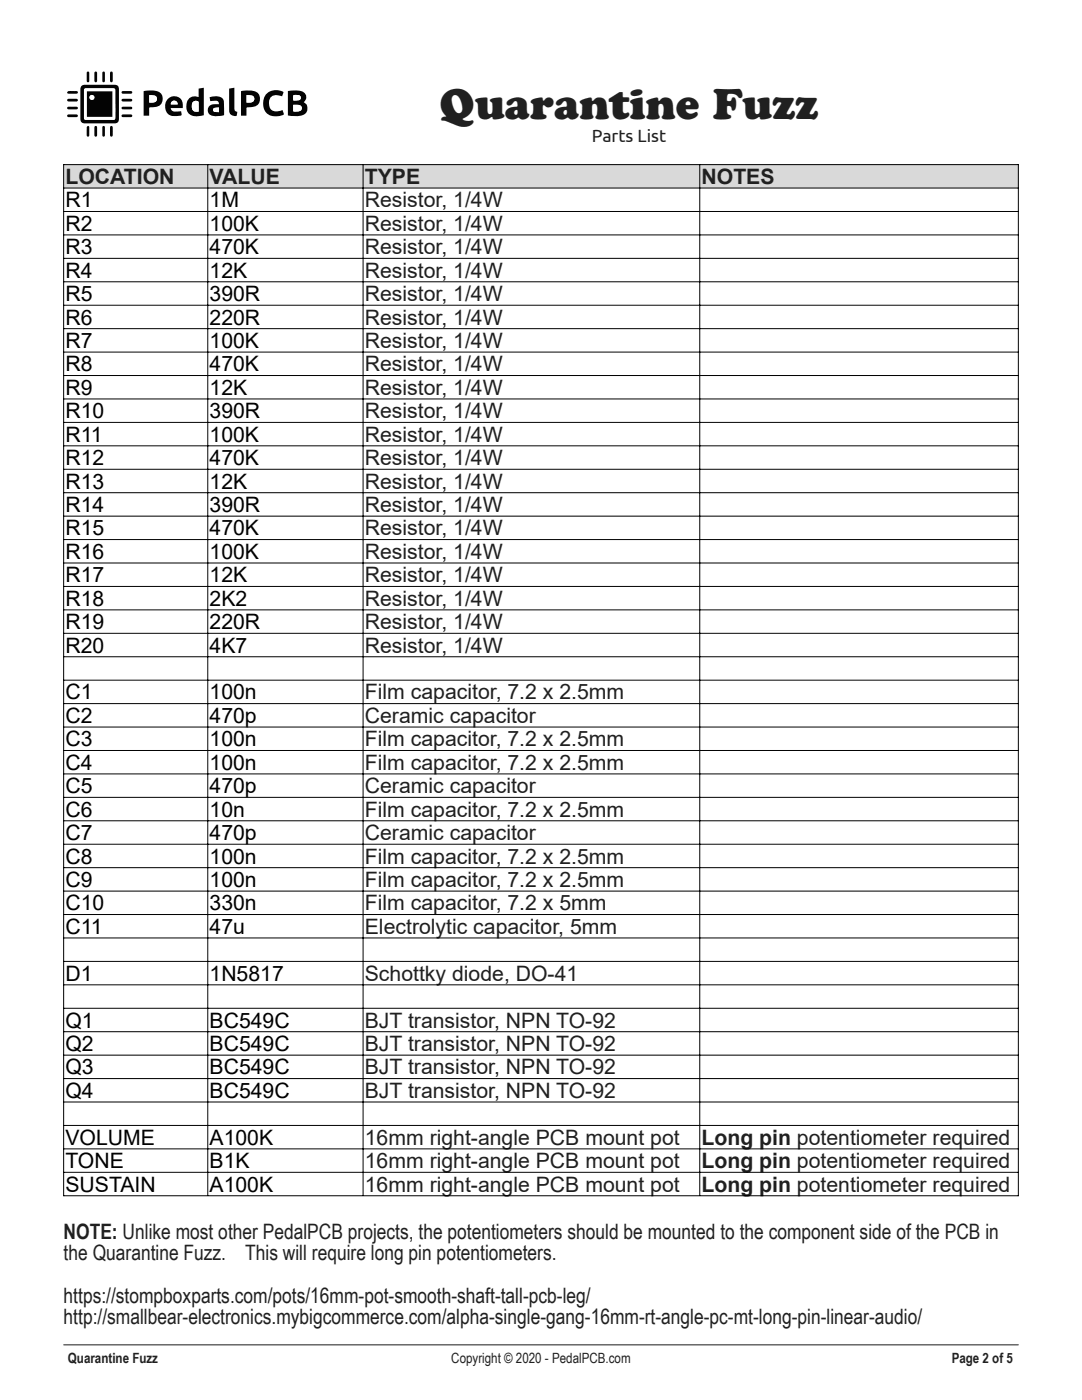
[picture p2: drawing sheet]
<svg xmlns="http://www.w3.org/2000/svg" width="216mm" height="279mm" viewBox="0 0 216 279" stroke-linecap="round" stroke-linejoin="round" font-family="sans-serif">
<defs><g id="words">
<text font-size="8.5" fill="#231f20" x="87.8" y="23.8">Quarantine Fuzz</text>
<g font-size="4.2" fill="#231f20">
<text x="13.1" y="36.7">LOCATION</text>
<text x="41.8" y="36.7">VALUE</text>
<text x="72.8" y="36.7">TYPE</text>
<text x="72.8" y="41.4">Resistor, 1/4W</text>
<text x="140" y="36.7">NOTES</text>
<text x="72.8" y="46.1">Resistor, 1/4W</text>
<text x="72.8" y="50.7">Resistor, 1/4W</text>
<text x="72.8" y="55.4">Resistor, 1/4W</text>
<text x="72.8" y="60.1">Resistor, 1/4W</text>
<text x="72.8" y="64.8">Resistor, 1/4W</text>
<text x="72.8" y="69.4">Resistor, 1/4W</text>
<text x="72.8" y="74.1">Resistor, 1/4W</text>
<text x="72.8" y="78.8">Resistor, 1/4W</text>
<text x="72.8" y="83.5">Resistor, 1/4W</text>
<text x="72.8" y="88.2">Resistor, 1/4W</text>
<text x="72.8" y="92.8">Resistor, 1/4W</text>
<text x="72.8" y="97.5">Resistor, 1/4W</text>
<text x="72.8" y="102.2">Resistor, 1/4W</text>
<text x="72.8" y="106.9">Resistor, 1/4W</text>
<text x="72.8" y="111.5">Resistor, 1/4W</text>
<text x="72.8" y="116.2">Resistor, 1/4W</text>
<text x="72.8" y="120.9">Resistor, 1/4W</text>
<text x="72.8" y="125.6">Resistor, 1/4W</text>
<text x="72.8" y="130.2">Resistor, 1/4W</text>
<text x="72.8" y="139.6">Film capacitor, 7.2 x 2.5mm</text>
<text x="72.8" y="144.3">Ceramic capacitor</text>
<text x="72.8" y="149">Film capacitor, 7.2 x 2.5mm</text>
<text x="72.8" y="153.6">Film capacitor, 7.2 x 2.5mm</text>
<text x="72.8" y="158.3">Ceramic capacitor</text>
<text x="72.8" y="163">Film capacitor, 7.2 x 2.5mm</text>
<text x="72.8" y="167.7">Ceramic capacitor</text>
<text x="72.8" y="172.3">Film capacitor, 7.2 x 2.5mm</text>
<text x="72.8" y="177">Film capacitor, 7.2 x 2.5mm</text>
<text x="72.8" y="181.7">Film capacitor, 7.2 x 5mm</text>
<text x="72.8" y="186.4">Electrolytic capacitor, 5mm</text>
<text x="72.8" y="195.7">Schottky diode, DO-41</text>
<text x="72.8" y="205.1">BJT transistor, NPN TO-92</text>
<text x="72.8" y="209.8">BJT transistor, NPN TO-92</text>
<text x="72.8" y="214.4">BJT transistor, NPN TO-92</text>
<text x="72.8" y="219.1">BJT transistor, NPN TO-92</text>
<text x="72.8" y="228.5">16mm right-angle PCB mount pot</text>
<text x="72.8" y="233.1">16mm right-angle PCB mount pot</text>
<text x="140" y="228.5">Long pin potentiometer required</text>
<text x="140" y="233.1">Long pin potentiometer required</text>
<text x="72.8" y="237.8">16mm right-angle PCB mount pot</text>
<text x="140" y="237.8">Long pin potentiometer required</text>
<text x="12.7" y="247.3">NOTE: Unlike most other PedalPCB projects, the potentiometers should be mounted to the component side of the PCB in</text>
<text x="12.7" y="251.5">the Quarantine Fuzz.</text>
<text x="48.9" y="251.5">This will require long pin potentiometers.</text>
<text x="12.7" y="260">https://stompboxparts.com/pots/16mm-pot-smooth-shaft-tall-pcb-leg/</text>
<text x="12.7" y="264.2">http://smallbear-electronics.mybigcommerce.com/alpha-single-gang-16mm-rt-angle-pc-mt-long-pin-linear-audio/</text>
</g>
<g font-size="4.2">
<text x="13.1" y="41.4">R1</text>
<text x="41.8" y="41.4">1M</text>
<text x="13.1" y="46.1">R2</text>
<text x="41.8" y="46.1">100K</text>
<text x="13.1" y="50.7">R3</text>
<text x="41.8" y="50.7">470K</text>
<text x="13.1" y="55.4">R4</text>
<text x="41.8" y="55.4">12K</text>
<text x="13.1" y="60.1">R5</text>
<text x="13.1" y="64.8">R6</text>
<text x="41.8" y="60.1">390R</text>
<text x="41.8" y="64.8">220R</text>
<text x="13.1" y="69.4">R7</text>
<text x="41.8" y="69.4">100K</text>
<text x="13.1" y="74.1">R8</text>
<text x="41.8" y="74.1">470K</text>
<text x="13.1" y="78.8">R9</text>
<text x="13.1" y="83.5">R10</text>
<text x="41.8" y="78.8">12K</text>
<text x="41.8" y="83.5">390R</text>
<text x="13.1" y="88.2">R11</text>
<text x="41.8" y="88.2">100K</text>
<text x="13.1" y="92.8">R12</text>
<text x="41.8" y="92.8">470K</text>
<text x="13.1" y="97.5">R13</text>
<text x="41.8" y="97.5">12K</text>
<text x="13.1" y="102.2">R14</text>
<text x="13.1" y="106.9">R15</text>
<text x="41.8" y="102.2">390R</text>
<text x="41.8" y="106.9">470K</text>
<text x="13.1" y="111.5">R16</text>
<text x="41.8" y="111.5">100K</text>
<text x="13.1" y="116.2">R17</text>
<text x="41.8" y="116.2">12K</text>
<text x="13.1" y="120.9">R18</text>
<text x="13.1" y="125.6">R19</text>
<text x="41.8" y="120.9">2K2</text>
<text x="41.8" y="125.6">220R</text>
<text x="13.1" y="130.2">R20</text>
<text x="41.8" y="130.2">4K7</text>
<text x="13.1" y="139.6">C1</text>
<text x="41.8" y="139.6">100n</text>
<text x="13.1" y="144.3">C2</text>
<text x="13.1" y="149">C3</text>
<text x="41.8" y="144.3">470p</text>
<text x="41.8" y="149">100n</text>
<text x="13.1" y="153.6">C4</text>
<text x="41.8" y="153.6">100n</text>
<text x="13.1" y="158.3">C5</text>
<text x="41.8" y="158.3">470p</text>
<text x="13.1" y="163">C6</text>
<text x="13.1" y="167.7">C7</text>
<text x="41.8" y="163">10n</text>
<text x="41.8" y="167.7">470p</text>
<text x="13.1" y="172.3">C8</text>
<text x="41.8" y="172.3">100n</text>
<text x="13.1" y="177">C9</text>
<text x="41.8" y="177">100n</text>
<text x="13.1" y="181.7">C10</text>
<text x="41.8" y="181.7">330n</text>
<text x="13.1" y="186.4">C11</text>
<text x="41.8" y="186.4">47u</text>
<text x="13.1" y="195.7">D1</text>
<text x="41.8" y="195.7">1N5817</text>
<text x="13.1" y="205.1">Q1</text>
<text x="13.1" y="209.8">Q2</text>
<text x="41.8" y="205.1">BC549C</text>
<text x="41.8" y="209.8">BC549C</text>
<text x="13.1" y="214.4">Q3</text>
<text x="41.8" y="214.4">BC549C</text>
<text x="13.1" y="219.1">Q4</text>
<text x="41.8" y="219.1">BC549C</text>
<text x="13.1" y="228.5">VOLUME</text>
<text x="13.1" y="233.1">TONE</text>
<text x="41.8" y="228.5">A100K</text>
<text x="41.8" y="233.1">B1K</text>
<text x="13.1" y="237.8">SUSTAIN</text>
<text x="41.8" y="237.8">A100K</text>
</g>
<text font-size="3.5" fill="#231f20" x="118.1" y="28.4">Parts List</text>
<g font-size="2.8" fill="#231f20">
<text x="13.5" y="272">Quarantine Fuzz</text>
<text x="90.1" y="272">Copyright © 2020 - PedalPCB.com</text>
<text x="189.9" y="272">Page 2 of 5</text>
</g>
</g></defs>
<path d="M12.7 268.4h190.5" fill="none" stroke="#231f20" stroke-width=".2"/>
<path d="M12.7 12.7v16.4h49.3v-16.4zM16.3 17.1a3.5 3.5 0 0 0-.3 2.2v3a3.4 3.4 0 0 0 .3 2.1 3.5 3.5 0 0 0 2.1 .2h3a3.5 3.5 0 0 0 2.1-.2l.2-.7v-5.4a.99 .99 0 0 0-.9-1.4h-4.4a3.5 3.5 0 0 0-2.1 .2zM57.4 18.2v4.8l1.6 .2a1.84 1.84 0 0 0 2.3-1.7 1.09 1.09 0 0 0-.7-1.1 1.31 1.31 0 0 0 .4-1.5 1.31 1.31 0 0 0-1.4-.8zM39.6 17.7v1.7a1.77 1.77 0 0 0-1.9 .3 1.77 1.77 0 0 0-.5 1.8 1.92 1.92 0 0 0 2.5 1.7l1-.2v-5.5zM28.7 18.2v4.9h1.1v-1.6l.2-.1a1.92 1.92 0 0 0 2.5-1.9 1.67 1.67 0 0 0-1.9-1.4zM48.1 18.2v4.9h1.1v-1.6a4.5 4.5 0 0 0 2.2-.6 1.7 1.7 0 0 0 .3-2 1.7 1.7 0 0 0-1.8-.8zM53.1 18.8a2.66 2.66 0 0 0-.3 3.2 2.66 2.66 0 0 0 3 1.2l.9-.4-.3-.8a1.79 1.79 0 0 1-2.6-.6l-.1-.3a1.58 1.58 0 0 1 .5-1.8 1.58 1.58 0 0 1 1.8-.1h.3l.3-.8a2.76 2.76 0 0 0-3.5 .4zM33.6 19.7a2.03 2.03 0 0 0-.4 2.5 2.03 2.03 0 0 0 2.4 .9l.6-.1-.1-.8-.9 .1a.86 .86 0 0 1-1.1-.7h2.4a1.78 1.78 0 0 0-.7-2.1 1.78 1.78 0 0 0-2.2 .2zM41.8 19.4l.2 .8 .8-.1a.64 .64 0 0 1 .9 .7 1.94 1.94 0 0 0-2.2 .8 1.21 1.21 0 0 0 1.4 1.6l1.8-.2v-2.2a1.44 1.44 0 0 0-2-1.6zM45.7 17.7v3.8a1.19 1.19 0 0 0 .3 1.3 1.19 1.19 0 0 0 1.2 .3l.2-.8a.59 .59 0 0 1-.6-.7v-4.1zM13.4 19.8v.3l.3 .2h1.5l.3-.3-.3-.3zM24.3 19.8v.3l.3 .2h1.5l.3-.3-.3-.3zM13.4 23v.3l.3 .1h1.5l.3-.3-.3-.3zM24.3 22.9v.4l.3 .1h1.5l.3-.3-.3-.3zM18.9 25.2l-.1 1.8 .3 .3 .2-.1 .1-.2v-1.5l-.1-.3zM18.9 14.3l-.1 1.8 .3 .3 .3-.3v-1.5l-.1-.3zM24.3 18.3v.3l.2 .1h1.6l.3-.3-.3-.2zM24.3 21.4v.3l.2 .1h1.6l.3-.3-.3-.2zM22.1 14.3l-.1 1.8 .2 .3 .3-.3v-1.5l-.1-.3zM22.1 25.2l-.1 1.8 .2 .3 .3-.3v-1.6l-.1-.2zM13.4 21.4v.3l.3 .1h1.5l.3-.2-.3-.3zM13.5 18.3l-.1 .3 .3 .1h1.5l.3-.3-.3-.2zM20.5 14.3l-.1 1.8 .3 .3 .2-.3v-1.5l-.1-.3zM17.4 25.2l-.1 1.8 .3 .3 .2-.3v-1.6l-.1-.2zM17.4 14.3l-.1 1.8 .3 .3 .2-.3v-1.5l-.1-.3zM20.5 25.2l-.1 1.8 .3 .3 .2-.3v-1.6l-.1-.2z" fill-rule="evenodd" fill="#fff"/>
<g fill="#000">
<path d="M13.5 18.3l1.7-.1 .3 .2-.3 .3h-1.5l-.3-.1z" fill-rule="evenodd"/>
<path d="M17.4 14.3h.3l.1 .3v1.5l-.2 .3-.3-.3z" fill-rule="evenodd"/>
<path d="M18.9 14.3h.4l.1 .3v1.5l-.3 .3-.3-.3z" fill-rule="evenodd"/>
<path d="M20.5 14.3h.3l.1 .3v1.5l-.2 .3-.3-.3z" fill-rule="evenodd"/>
<path d="M22.1 14.3h.3l.1 .3v1.5l-.3 .3-.2-.3z" fill-rule="evenodd"/>
<path d="M24.3 19.8l1.8-.1 .3 .3-.3 .3h-1.5l-.3-.2z" fill-rule="evenodd"/>
<path d="M24.3 18.3l1.8-.1 .3 .2-.3 .3h-1.6l-.2-.1z" fill-rule="evenodd"/>
<path d="M28.7 18.2l.2-.1a5.1 5.1 0 0 1 3 .4 1.71 1.71 0 0 1 .4 2 1.71 1.71 0 0 1-2 .9l-.5 .1v1.6h-1.1zM29.8 19v1.5a1.44 1.44 0 0 0 1.5-.5 .77 .77 0 0 0-.2-.8 .77 .77 0 0 0-.8-.2z" fill-rule="evenodd"/>
<path d="M39.6 17.7l1.1-.2v5.5a2.72 2.72 0 0 1-3.3-.7 2.21 2.21 0 0 1 1-3l1.2 .1zM38.5 20.3a1.19 1.19 0 0 0 .6 2h.5v-2a.78 .78 0 0 0-1.1 0z" fill-rule="evenodd"/>
<path d="M45.7 17.7l1.1-.2v4.1a.59 .59 0 0 0 .6 .7l-.2 .8a1.19 1.19 0 0 1-1.2-.3 1.19 1.19 0 0 1-.3-1.3z" fill-rule="evenodd"/>
<path d="M48.1 18.2l.2-.1a4.9 4.9 0 0 1 3.2 .5 1.7 1.7 0 0 1 .2 2 1.7 1.7 0 0 1-1.8 .8l-.7 .1v1.6h-1.1zM49.2 19v1.5a1.06 1.06 0 0 0 1.5-1 1.38 1.38 0 0 0-1.5-.5z" fill-rule="evenodd"/>
<path d="M57.4 18.2l1.7-.2a1.65 1.65 0 0 1 2 1.4l-.1 .4-.4 .6a1.41 1.41 0 0 1 .7 1.6 1.41 1.41 0 0 1-1.3 1.1l-1 .1-1.6-.2zM58.5 20.9v1.3l.7 .1a.74 .74 0 0 0 .9-.3 .74 .74 0 0 0 0-.9l-.6-.2zM58.6 19l-.1 .9a1.42 1.42 0 0 0 1.5-.2 .67 .67 0 0 0-.2-.7 .67 .67 0 0 0-.7-.1z" fill-rule="evenodd"/>
<path d="M13.4 21.4l1.8-.1 .3 .3-.3 .2h-1.5l-.3-.1z" fill-rule="evenodd"/>
<path d="M13.4 23l1.8-.2 .3 .3-.3 .3h-1.5l-.3-.1z" fill-rule="evenodd"/>
<path d="M13.4 19.8l1.8-.1 .3 .3-.3 .3h-1.5l-.3-.2z" fill-rule="evenodd"/>
<path d="M17.4 25.2h.3l.1 .2v1.6l-.2 .3-.3-.3z" fill-rule="evenodd"/>
<path d="M18.9 25.2h.4l.1 .3v1.5l-.1 .2-.2 .1-.3-.3z" fill-rule="evenodd"/>
<path d="M20.5 25.2h.3l.1 .2v1.6l-.2 .3-.3-.3z" fill-rule="evenodd"/>
<path d="M22.1 25.2h.3l.1 .2v1.6l-.3 .3-.2-.3z" fill-rule="evenodd"/>
<path d="M16.3 17.1a3.5 3.5 0 0 1 2.1-.2h3a3.6 3.6 0 0 1 2.1 .2l.2 .7v5.4a.99 .99 0 0 1-.9 1.4h-4.4a3.5 3.5 0 0 1-2.1-.2 3.4 3.4 0 0 1-.3-2.1v-3a3.5 3.5 0 0 1 .3-2.2zM16.9 17.7l-.1 .3v5.8l.4 .1h5.6l.2-.3v-5.8l-.4-.2z" fill-rule="evenodd"/>
<path d="M24.3 21.4l1.8-.1 .3 .2-.3 .3h-1.6l-.2-.1z" fill-rule="evenodd"/>
<path d="M24.3 22.9l1.8-.1 .3 .3-.3 .3h-1.5l-.3-.1z" fill-rule="evenodd"/>
<path d="M33.6 19.7a1.78 1.78 0 0 1 2.2-.2 1.78 1.78 0 0 1 .7 2.1h-2.4a1 1 0 0 0 1.4 .7l.6-.1 .1 .7a2.8 2.8 0 0 1-2.8-.3 2.32 2.32 0 0 1 .2-2.9zM34.2 20.3l-.1 .5h1.4a.7 .7 0 0 0-.5-.7 .7 .7 0 0 0-.8 .2z" fill-rule="evenodd"/>
<path d="M41.8 19.4a2.18 2.18 0 0 1 2.8 .6l.1 3a3.7 3.7 0 0 1-2.9-.2 1.24 1.24 0 0 1-.1-1.5 1.24 1.24 0 0 1 1.4-.5h.6a.74 .74 0 0 0-.4-.7 .74 .74 0 0 0-.8 0l-.5 .1zM42.6 21.6l-.1 .1a.41 .41 0 0 0 .3 .6l.9 .1v-.9z" fill-rule="evenodd"/>
<path d="M53.1 18.8a2.76 2.76 0 0 1 3.5-.4l-.3 .8h-.3a1.67 1.67 0 0 0-2.3 .7 1.67 1.67 0 0 0 .9 2.3h.7l1.1-.2 .3 .8a2.7 2.7 0 0 1-4.1-1.5v-1.3z" fill-rule="evenodd"/>
</g>
<g fill="#fff">
<path d="M16.9 17.7l5.7-.1 .4 .2v5.8l-.2 .3h-5.6l-.4-.1v-5.8zM17.3 18.2v5.1h5.1v-5.1z" fill-rule="evenodd"/>
<path d="M58.5 20.9h.7a.74 .74 0 0 1 .8 .2 .74 .74 0 0 1 .1 .9l-.5 .2h-1.1z" fill-rule="evenodd"/>
<path d="M58.6 19l.5-.1a.64 .64 0 0 1 .7 .2 .64 .64 0 0 1 .1 .8l-1.4 .1z" fill-rule="evenodd"/>
<path d="M38.5 20.3a.72 .72 0 0 1 1.1 .1v1.9a1.03 1.03 0 0 1-1.1-.2 1.03 1.03 0 0 1-.2-1.1z" fill-rule="evenodd"/>
<path d="M29.8 19h.5a.78 .78 0 0 1 1 .8 .78 .78 0 0 1-1.1 .7h-.4z" fill-rule="evenodd"/>
<path d="M49.2 19h.5a.79 .79 0 0 1 1 .8 .79 .79 0 0 1-1 .7h-.5z" fill-rule="evenodd"/>
<path d="M34.2 20.3a.7 .7 0 0 1 .8-.2 .7 .7 0 0 1 .5 .7h-1.4z" fill-rule="evenodd"/>
<path d="M42.6 21.6l1.1-.1v.9l-.9-.1a.42 .42 0 0 1-.3-.3 .42 .42 0 0 1 .1-.4z" fill-rule="evenodd"/>
</g>
<path d="M17.3 18.2v5.1h5.1v-5.1zM17.9 19.4a.49 .49 0 0 0 .9 0 .49 .49 0 0 0-.9 0z" fill-rule="evenodd" fill="#000"/>
<circle cx="18.3" cy="19.4" r=".49" fill="#fff"/>
<path d="M12.7 32.9h190.5v4.6h-190.5z" fill-rule="evenodd" fill="#d9d9d9"/>
<g fill="none" stroke="#000" stroke-width=".2">
<path d="M12.7 32.8v205.9M12.7 32.9h190.5M12.7 37.5h190.5M41.5 32.9v205.7M72.4 32.9v205.7M139.6 32.9v205.7M203.2 32.8v205.9M12.7 42.2h190.5M12.7 46.9h190.5M12.7 51.6h190.5M12.7 56.2h190.5M12.7 60.9h190.5"/>
<path d="M12.7 65.6h190.5M12.7 70.3h190.5M12.7 74.9h190.5M12.7 79.6h190.5M12.7 84.3h190.5M12.7 89h190.5M12.7 93.7h190.5M12.7 98.3h190.5M12.7 103h190.5M12.7 107.7h190.5M12.7 112.4h190.5M12.7 117h190.5"/>
<path d="M12.7 121.7h190.5M12.7 126.4h190.5M12.7 131.1h190.5M12.7 135.7h190.5M12.7 140.4h190.5M12.7 145.1h190.5M12.7 149.8h190.5M12.7 154.5h190.5M12.7 159.1h190.5M12.7 163.8h190.5M12.7 168.5h190.5M12.7 173.2h190.5"/>
<path d="M12.7 177.8h190.5M12.7 182.5h190.5M12.7 187.2h190.5M12.7 191.9h190.5M12.7 196.5h190.5M12.7 201.2h190.5M12.7 205.9h190.5M12.7 210.6h190.5M12.7 215.3h190.5M12.7 219.9h190.5M12.7 224.6h190.5M12.7 229.3h190.5"/>
<path d="M12.7 234h190.5M12.7 238.6h190.5"/>
</g>
<use href="#words"/>
</svg>
